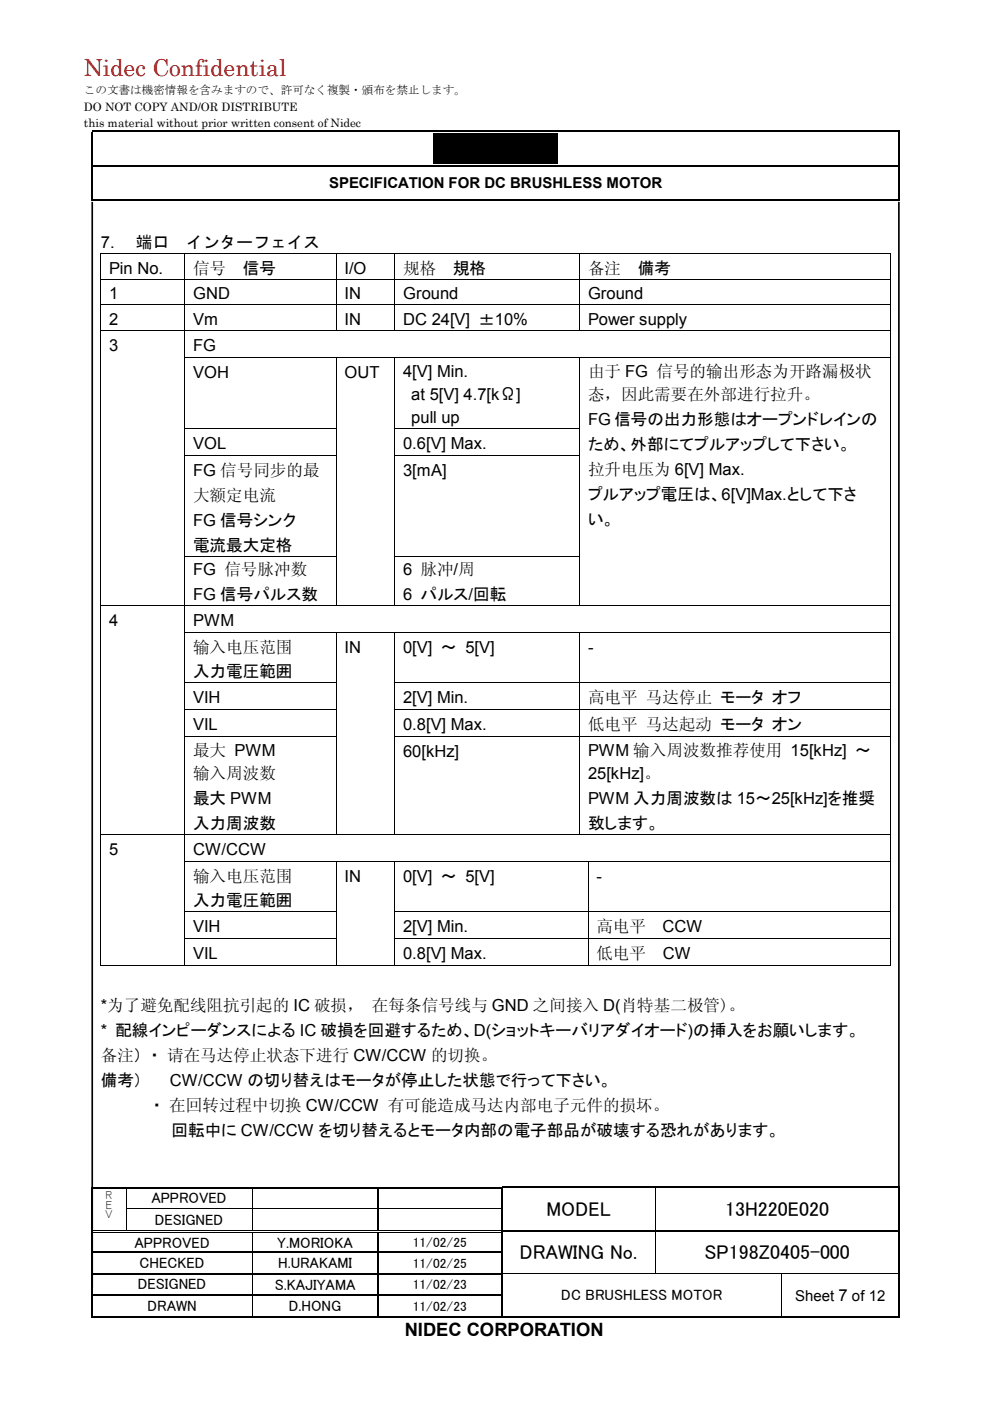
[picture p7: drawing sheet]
<svg xmlns="http://www.w3.org/2000/svg" width="210mm" height="297mm" viewBox="0 0 210 297" stroke-linecap="round" stroke-linejoin="round" font-family="sans-serif">
<defs><g id="words">
<text font-size="5" fill="#f00" x="17.8" y="16.2">Nidec Confidential</text>
<g font-size="4.2">
<text x="115.9" y="257.7">MODEL</text>
<text x="153.8" y="257.7">13H220E020</text>
<text x="110.2" y="266.9">DRAWING No.</text>
<text x="149.4" y="266.9">SP198Z0405-000</text>
</g>
<text font-size="3.9" x="85.8" y="283.2">NIDEC CORPORATION</text>
<g font-size="3.5">
<text x="21.4" y="52.5">7.</text>
<text x="28.8" y="52.5">端口</text>
<text x="39.5" y="52.5">インターフェイス</text>
<text x="23.1" y="58">Pin No.</text>
<text x="40.9" y="58">信号</text>
<text x="51.5" y="58">信号</text>
<text x="73" y="58">I/O</text>
<text x="85.5" y="58">规格</text>
<text x="96.1" y="58">規格</text>
<text x="124.7" y="58">备注</text>
<text x="135.3" y="58">備考</text>
<text x="23.1" y="63.5">1</text>
<text x="40.9" y="63.5">GND</text>
<text x="73" y="63.5">IN</text>
<text x="85.5" y="63.5">Ground</text>
<text x="124.7" y="63.5">Ground</text>
<text x="23.1" y="69">2</text>
<text x="40.9" y="69">Vm</text>
<text x="73" y="69">IN</text>
<text x="85.5" y="69">DC 24[V] ±10%</text>
<text x="124.7" y="69">Power supply</text>
<text x="23.1" y="74.4">3</text>
<text x="40.9" y="74.4">FG</text>
<text x="40.9" y="80.1">VOH</text>
<text x="73" y="80.1">OUT</text>
<text x="85.5" y="79.9">4[V] Min.</text>
<text x="124.7" y="79.9">由于 FG 信号的输出形态为开路漏极状</text>
<text x="87.2" y="89.8">pull up</text>
<text x="87.2" y="84.8">at 5[V] 4.7[kΩ]</text>
<text x="124.7" y="84.8">态，因此需要在外部进行拉升。</text>
<text x="40.9" y="95.2">VOL</text>
<text x="85.5" y="95.2">0.6[V] Max.</text>
<text x="124.7" y="90">FG 信号の出力形態はオープンドレインの</text>
<text x="124.7" y="95.3">ため、外部にてプルアップして下さい。</text>
<text x="40.9" y="100.9">FG 信号同步的最</text>
<text x="85.5" y="100.9">3[mA]</text>
<text x="124.7" y="100.6">拉升电压为 6[V] Max.</text>
<text x="40.9" y="106.2">大额定电流</text>
<text x="124.7" y="105.9">プルアップ電圧は、6[V]Max.として下さ</text>
<text x="40.9" y="111.5">FG 信号シンク</text>
<text x="124.7" y="111.2">い。</text>
<text x="40.9" y="116.8">電流最大定格</text>
<text x="40.9" y="122">FG 信号脉冲数</text>
<text x="85.5" y="122">6 脉冲/周</text>
<text x="40.9" y="127.2">FG 信号パルス数</text>
<text x="85.5" y="127.2">6 パルス/回転</text>
<text x="23.1" y="132.6">4</text>
<text x="40.9" y="132.6">PWM</text>
<text x="40.9" y="143.6">入力電圧範囲</text>
<text x="40.9" y="138.3">输入电压范围</text>
<text x="73" y="138.3">IN</text>
<text x="85.5" y="138.3">0[V] ～ 5[V]</text>
<text x="124.7" y="138.3">-</text>
<text x="40.9" y="149.1">VIH</text>
<text x="85.5" y="149.1">2[V] Min.</text>
<text x="124.7" y="149.1">高电平 马达停止 モータ オフ</text>
<text x="40.9" y="154.8">VIL</text>
<text x="85.5" y="154.8">0.8[V] Max.</text>
<text x="124.7" y="154.8">低电平 马达起动 モータ オン</text>
<text x="40.9" y="160.3">最大 PWM</text>
<text x="85.5" y="160.5">60[kHz]</text>
<text x="124.7" y="160.3">PWM 输入周波数推荐使用 15[kHz] ～</text>
<text x="40.9" y="165.2">输入周波数</text>
<text x="124.7" y="165.2">25[kHz]。</text>
<text x="40.9" y="170.4">最大 PWM</text>
<text x="124.7" y="170.4">PWM 入力周波数は 15～25[kHz]を推奨</text>
<text x="40.9" y="175.7">入力周波数</text>
<text x="124.7" y="175.7">致します。</text>
<text x="23.1" y="181.2">5</text>
<text x="40.9" y="181.2">CW/CCW</text>
<text x="40.9" y="186.9">输入电压范围</text>
<text x="73" y="186.9">IN</text>
<text x="85.5" y="186.9">0[V] ～ 5[V]</text>
<text x="126.5" y="186.9">-</text>
<text x="40.9" y="192.2">入力電圧範囲</text>
<text x="40.9" y="197.7">VIH</text>
<text x="85.5" y="197.7">2[V] Min.</text>
<text x="126.4" y="197.7">高电平</text>
<text x="140.5" y="197.7">CCW</text>
<text x="40.9" y="203.4">VIL</text>
<text x="85.5" y="203.4">0.8[V] Max.</text>
<text x="126.4" y="203.4">低电平</text>
<text x="140.5" y="203.4">CW</text>
<text x="21.4" y="214.4">*为了避免配线阻抗引起的 IC 破损， 在每条信号线与 GND 之间接入 D(肖特基二极管)。</text>
<text x="21.4" y="219.7">* 配線インピーダンスによる IC 破損を回避するため、D(ショットキーバリアダイオード)の挿入をお願いします。</text>
<text x="21.4" y="225">备注） ・ 请在马达停止状态下进行 CW/CCW 的切换。</text>
<text x="21.4" y="230.3">備考）</text>
<text x="36" y="230.3">CW/CCW の切り替えはモータが停止した状態で行って下さい。</text>
<text x="32.4" y="235.5">・ 在回转过程中切换 CW/CCW 有可能造成马达内部电子元件的损坏。</text>
<text x="36.4" y="240.8">回転中に CW/CCW を切り替えるとモータ内部の電子部品が破壊する恐れがあります。</text>
</g>
<g font-size="3.2">
<text x="69.8" y="39.9">SPECIFICATION FOR DC BRUSHLESS MOTOR</text>
<text x="32.1" y="255.1">APPROVED</text>
<text x="32.8" y="259.6">DESIGNED</text>
<text x="28.5" y="264.5">APPROVED</text>
<text x="29.6" y="268.8">CHECKED</text>
<text x="58.8" y="264.5">Y.MORIOKA</text>
<text x="59" y="268.9">H.URAKAMI</text>
<text x="29.2" y="273.4">DESIGNED</text>
<text x="58.2" y="273.5">S.KAJIYAMA</text>
<text x="119" y="275.6">DC BRUSHLESS MOTOR</text>
<text x="168.6" y="275.8">Sheet 7 of 12</text>
<text x="31.3" y="278">DRAWN</text>
<text x="61.2" y="278">D.HONG</text>
</g>
<g font-size="2.8">
<text x="87.5" y="264.4">11/02/25</text>
<text x="87.5" y="268.8">11/02/25</text>
<text x="87.5" y="273.4">11/02/23</text>
<text x="87.5" y="278">11/02/23</text>
</g>
<g font-size="2.5">
<text x="17.8" y="20">この文書は機密情報を含みますので、許可なく複製・頒布を禁止します。</text>
<text x="17.8" y="23.5">DO NOT COPY AND/OR DISTRIBUTE</text>
<text x="17.8" y="27">this material without prior written consent of Nidec</text>
<text x="21.9" y="254.3">Ｒ</text>
<text x="21.9" y="256.4">Ｅ</text>
<text x="21.9" y="258.5">Ｖ</text>
</g>
</g></defs>
<path d="M91.9 28.2h26.5v6.5h-26.5z" fill-rule="evenodd" fill="#000"/>
<g fill="none" stroke="#000" stroke-width=".25">
<path d="M19.4 27.8h171.1M190.6 27.9v7M190.6 35.3v6.9M80.2 252v4.2M80.2 256.5v4.3M106.6 251.8h32.2M139.1 251.8h51.4M190.6 252v4.2M190.6 256.5v4.3M19.8 265.5h33.6M19.8 270.1h33.6M19.8 274.7h33.6"/>
<path d="M53.6 265.5h26.5M53.6 270.1h26.5M53.6 274.7h26.5M80.2 261.4v4M80.2 265.6v4.4M80.2 270.2v4.3M80.2 274.8v4.3M80.3 265.5h25.9M80.3 270.1h25.9M80.3 274.7h25.9M106.6 260.9h32.2M106.6 279.2h59"/>
<path d="M139.1 260.9h51.4M165.8 279.2h24.7M190.6 261.4v4M190.6 265.6v4.4M190.6 270.2v4.3M190.6 274.8v4.3"/>
</g>
<g fill="#000">
<path d="M19.4 34.9h.4v.4h-.4zM190.5 27.7h.3v.2h-.3zM190.5 34.9h.3v.4h-.3zM19.4 42.2h.4v.4h-.4zM21.3 53.6h.2v.2h-.2zM21.3 59.1h.2v.2h-.2zM39.1 53.6h.2v.2h-.2zM39.1 59.1h.2v.2h-.2zM71.2 53.6h.1v.2h-.1zM71.2 59.1h.1v.2h-.1zM83.6 53.6h.2v.2h-.2zM83.6 59.1h.2v.2h-.2z"/>
<path d="M122.9 53.6h.1v.2h-.1zM122.9 59.1h.1v.2h-.1zM188.8 53.6h.1v.2h-.1zM188.8 59.1h.1v.2h-.1zM190.5 42.2h.3v.4h-.3zM21.3 64.6h.2v.1h-.2zM21.3 70h.2v.2h-.2zM21.3 75.7h.2v.2h-.2zM39.1 64.6h.2v.1h-.2zM39.1 70h.2v.2h-.2zM39.1 75.7h.2v.2h-.2zM71.2 64.6h.1v.1h-.1z"/>
<path d="M71.2 70h.1v.2h-.1zM71.2 75.7h.1v.2h-.1zM83.6 64.6h.2v.1h-.2zM83.6 70h.2v.2h-.2zM83.6 75.7h.2v.2h-.2zM122.9 64.6h.1v.1h-.1zM122.9 70h.1v.2h-.1zM122.9 75.7h.1v.2h-.1zM188.8 64.6h.1v.1h-.1zM188.8 70h.1v.2h-.1zM188.8 75.7h.1v.2h-.1zM21.3 90.8h.2v.1h-.2z"/>
<path d="M21.3 96.5h.2v.1h-.2zM39.1 90.8h.2v.1h-.2zM39.1 96.5h.2v.1h-.2zM71.2 90.8h.1v.1h-.1zM71.2 96.5h.1v.1h-.1zM83.6 90.8h.2v.1h-.2zM83.6 96.5h.2v.1h-.2zM122.9 90.8h.1v.1h-.1zM122.9 96.5h.1v.1h-.1zM188.8 90.8h.1v.1h-.1zM188.8 96.5h.1v.1h-.1zM21.3 117.8h.2v.2h-.2z"/>
<path d="M39.1 117.8h.2v.2h-.2zM71.2 117.8h.1v.2h-.1zM83.6 117.8h.2v.2h-.2zM122.9 117.8h.1v.2h-.1zM188.8 117.8h.1v.2h-.1zM21.3 128.2h.2v.2h-.2zM21.3 133.9h.2v.2h-.2zM39.1 128.2h.2v.2h-.2zM39.1 133.9h.2v.2h-.2zM71.2 128.2h.1v.2h-.1zM71.2 133.9h.1v.2h-.1zM83.6 128.2h.2v.2h-.2z"/>
<path d="M83.6 133.9h.2v.2h-.2zM122.9 128.2h.1v.2h-.1zM122.9 133.9h.1v.2h-.1zM188.8 128.2h.1v.2h-.1zM188.8 133.9h.1v.2h-.1zM21.3 144.7h.2v.2h-.2zM21.3 150.4h.2v.2h-.2zM21.3 156.1h.2v.2h-.2zM39.1 144.7h.2v.2h-.2zM39.1 150.4h.2v.2h-.2zM39.1 156.1h.2v.2h-.2zM71.2 144.7h.1v.2h-.1z"/>
<path d="M71.2 150.4h.1v.2h-.1zM71.2 156.1h.1v.2h-.1zM83.6 144.7h.2v.2h-.2zM83.6 150.4h.2v.2h-.2zM83.6 156.1h.2v.2h-.2zM122.9 144.7h.1v.2h-.1zM122.9 150.4h.1v.2h-.1zM122.9 156.1h.1v.2h-.1zM188.8 144.7h.1v.2h-.1zM188.8 150.4h.1v.2h-.1zM188.8 156.1h.1v.2h-.1zM21.3 176.8h.2v.2h-.2z"/>
<path d="M39.1 176.8h.2v.2h-.2zM71.2 176.8h.1v.2h-.1zM83.6 176.8h.2v.2h-.2zM122.9 176.8h.1v.2h-.1zM188.8 176.8h.1v.2h-.1zM21.3 182.5h.2v.2h-.2zM21.3 193.3h.2v.1h-.2zM21.3 199h.2v.1h-.2zM39.1 182.5h.2v.2h-.2zM39.1 193.3h.2v.1h-.2zM39.1 199h.2v.1h-.2zM71.2 182.5h.1v.2h-.1z"/>
<path d="M71.2 193.3h.1v.1h-.1zM71.2 199h.1v.1h-.1zM83.6 182.5h.2v.2h-.2zM83.6 193.3h.2v.1h-.2zM83.6 199h.2v.1h-.2zM124.6 182.5h.2v.2h-.2zM124.6 193.3h.2v.1h-.2zM124.6 199h.2v.1h-.2zM188.8 182.5h.1v.2h-.1zM188.8 193.3h.1v.1h-.1zM188.8 199h.1v.1h-.1zM21.3 204.7h.2v.1h-.2z"/>
<path d="M39.1 204.7h.2v.1h-.2zM71.2 204.7h.1v.1h-.1zM83.6 204.7h.2v.1h-.2zM124.6 204.7h.2v.1h-.2zM188.8 204.7h.1v.1h-.1zM19.4 251.6h.4v.4h-.4zM19.4 256.2h.4v.3h-.4zM26.7 251.6h.3v.4h-.3zM26.7 256.2h.1v.3h-.1zM53.4 251.6h.3v.4h-.3zM53.4 256.2h.1v.3h-.1zM80.1 251.6h.3v.4h-.3z"/>
<path d="M80.1 256.2h.2v.3h-.2zM106.2 251.6h.4v.4h-.4zM106.2 256.2h.4v.3h-.4zM138.8 251.9l.2 .1zM138.8 251.6h.3v.3h-.3zM138.8 256.2h.2v.3h-.2zM190.5 251.6h.3v.4h-.3zM190.5 251.6h.3v.3h-.3zM190.5 256.2h.3v.3h-.3zM19.4 260.8h.4v.6h-.4zM19.4 265.4h.4v.2h-.4zM19.4 270h.4v.2h-.4z"/>
<path d="M19.4 274.5h.4v.3h-.4zM19.4 279.1h.4v.3h-.4zM26.7 260.8h.5v.2h-.5zM26.7 261.2h.5v.1h-.5zM53.4 261.3l.1 .1zM53.4 260.8h.5v.2h-.5zM53.4 261.2h.5v.1h-.5zM53.4 265.4h.2v.2h-.2zM53.4 270h.2v.2h-.2zM53.4 274.5h.2v.3h-.2zM53.4 279.1h.3v.3h-.3zM80.1 261.3l.2 .1z"/>
<path d="M80.1 260.8h.5v.2h-.5zM80.1 261.2h.5v.1h-.5zM80.1 265.4h.2v.2h-.2zM80.1 270h.2v.2h-.2zM80.1 274.5h.2v.3h-.2zM80.1 279.1h.3v.3h-.3zM106.2 260.8h.4v.6h-.4zM106.2 265.4h.4v.2h-.4zM106.2 270h.4v.2h-.4zM106.2 274.5h.4v.3h-.4zM106.2 279.1h.4v.3h-.4zM138.8 261.1h.2v.3h-.2z"/>
<path d="M138.8 260.8h.3v.3h-.3zM138.8 265.4h.2v.2h-.2zM138.8 270h.2v.1h-.2zM165.6 270.1l.1 .1zM165.6 270h.1v.1h-.1zM165.6 274.5h.1v.3h-.1zM165.6 279.1h.2v.3h-.2zM190.5 260.8h.3v.6h-.3zM190.5 265.4h.3v.2h-.3zM190.5 270h.3v.2h-.3zM190.5 274.5h.3v.3h-.3zM190.5 279.1h.3v.3h-.3z"/>
</g>
<g fill="none" stroke="#000" stroke-width=".34">
<path d="M19.6 27.9v7M19.6 35.3v6.9M19.8 35.1h170.7M19.8 42.4h170.7M19.6 252v4.2M19.6 256.5v4.3M19.8 251.8h6.9M27 251.8h26.4M53.7 251.8h26.4M80.4 251.8h25.8M106.4 252v4.2M106.4 256.5v4.3"/>
<path d="M19.6 261.4v4M19.6 265.6v4.4M19.6 270.2v4.3M19.6 274.8v4.3M19.8 279.3h33.6M53.7 279.3h26.4M80.4 279.3h25.8M106.4 261.4v4M106.4 265.6v4.4M106.4 270.2v4.3M106.4 274.8v4.3"/>
</g>
<g fill="none" stroke="#000" stroke-width=".21">
<path d="M21.4 53.8v5.3M21.4 59.3v5.3M21.5 53.7h17.6M21.5 59.2h17.6M39.2 53.8v5.3M39.2 59.3v5.3M39.3 53.7h31.9M39.3 59.2h31.9M71.2 53.8v5.3M71.2 59.3v5.3M71.3 53.7h12.3M71.3 59.2h12.3"/>
<path d="M83.7 53.8v5.3M83.7 59.3v5.3M83.8 53.7h39M83.8 59.2h39M122.9 53.8v5.3M122.9 59.3v5.3M123 53.7h65.8M123 59.2h65.8M188.8 53.8v5.3M188.8 59.3v5.3M21.4 64.7v5.3M21.4 70.2v5.5"/>
<path d="M21.4 75.9v14.9M21.5 64.6h17.6M21.5 70.1h17.6M39.2 64.7v5.3M39.2 70.2v5.5M39.2 75.9v14.9M39.3 64.6h31.9M39.3 70.1h31.9M39.3 75.8h31.9M71.2 64.7v5.3M71.2 75.9v14.9M71.3 64.6h12.3"/>
<path d="M71.3 70.1h12.3M71.3 75.8h12.3M83.7 64.7v5.3M83.7 75.9v14.9M83.8 64.6h39M83.8 70.1h39M83.8 75.8h39M122.9 64.7v5.3M122.9 75.9v14.9M123 64.6h65.8M123 70.1h65.8M123 75.8h65.8"/>
<path d="M188.8 64.7v5.3M188.8 70.2v5.5M188.8 75.9v14.9M21.4 90.9v5.6M21.4 96.6v21.2M39.2 90.9v5.6M39.2 96.6v21.2M39.3 90.8h31.9M39.3 96.6h31.9M71.2 90.9v5.6M71.2 96.6v21.2M83.7 90.9v5.6"/>
<path d="M83.7 96.6v21.2M83.8 90.8h39M83.8 96.6h39M122.9 90.9v5.6M122.9 96.6v21.2M188.8 90.9v5.6M188.8 96.6v21.2M21.4 118v10.2M39.2 118v10.2M39.3 117.9h31.9M71.2 118v10.2M83.7 118v10.2"/>
<path d="M83.8 117.9h39M122.9 118v10.2M188.8 118v10.2M21.4 128.4v5.5M21.4 134.1v10.6M21.5 128.3h17.6M39.2 128.4v5.5M39.2 134.1v10.6M39.3 128.3h31.9M39.3 134h31.9M71.2 134.1v10.6M71.3 128.3h12.3"/>
<path d="M71.3 134h12.3M83.7 134.1v10.6M83.8 128.3h39M83.8 134h39M122.9 134.1v10.6M123 128.3h65.8M123 134h65.8M188.8 128.4v5.5M188.8 134.1v10.6M21.4 144.9v5.5M21.4 150.6v5.5M21.4 156.3v20.5"/>
<path d="M39.2 144.9v5.5M39.2 150.6v5.5M39.2 156.3v20.5M39.3 144.8h31.9M39.3 150.5h31.9M39.3 156.2h31.9M71.2 144.9v5.5M71.2 150.6v5.5M71.2 156.3v20.5M83.7 144.9v5.5M83.7 150.6v5.5M83.7 156.3v20.5"/>
<path d="M83.8 144.8h39M83.8 150.5h39M83.8 156.2h39M122.9 144.9v5.5M122.9 150.6v5.5M122.9 156.3v20.5M123 144.8h65.8M123 150.5h65.8M123 156.2h65.8M188.8 144.9v5.5M188.8 150.6v5.5M188.8 156.3v20.5"/>
<path d="M21.4 177v5.5M21.5 176.9h17.6M39.2 177v5.5M39.3 176.9h31.9M71.3 176.9h12.3M83.8 176.9h39M123 176.9h65.8M188.8 177v5.5M21.4 182.7v10.5M21.4 193.4v5.6M21.4 199.1v5.6M39.2 182.7v10.5"/>
<path d="M39.2 193.4v5.6M39.2 199.1v5.6M39.3 182.6h31.9M39.3 193.3h31.9M39.3 199h31.9M71.2 182.7v10.5M71.2 193.4v5.6M71.2 199.1v5.6M71.3 182.6h12.3M83.7 182.7v10.5M83.7 193.4v5.6M83.7 199.1v5.6"/>
<path d="M83.8 182.6h40.8M83.8 193.3h40.8M83.8 199h40.8M124.7 182.7v10.5M124.7 193.4v5.6M124.7 199.1v5.6M124.8 182.6h64M124.8 193.3h64M124.8 199h64M188.8 182.7v10.5M188.8 193.4v5.6M188.8 199.1v5.6"/>
<path d="M21.5 204.8h17.6M39.3 204.8h31.9M71.3 204.8h12.3M83.8 204.8h40.8M124.8 204.8h64M26.8 252v4.2M26.8 256.5v4.3M26.8 256.3h26.6M53.5 252v4.2M53.5 256.5v4.3M53.6 256.3h26.5M80.3 256.3h25.9"/>
<path d="M138.9 252v4.2M138.9 256.5v4.3M19.8 260.9h6.9M19.8 261.2h6.9M27.2 260.9h26.2M27.2 261.2h26.2M53.5 261.4v4M53.5 265.6v4.4M53.5 270.2v4.3M53.5 274.8v4.3M53.9 260.9h26.2M53.9 261.2h26.2"/>
<path d="M80.6 260.9h25.6M80.6 261.2h25.6M106.6 270h32.2M138.9 261.4v4M138.9 265.6v4.4M139 270h26.6M165.6 270.2v4.3M165.6 274.8v4.3M165.7 270h24.8"/>
</g>
<path d="M19.6 42.8v230.2M190.6 42.8v230.2" fill="none" stroke="#000" stroke-width=".35"/>
<use href="#words"/>
</svg>
